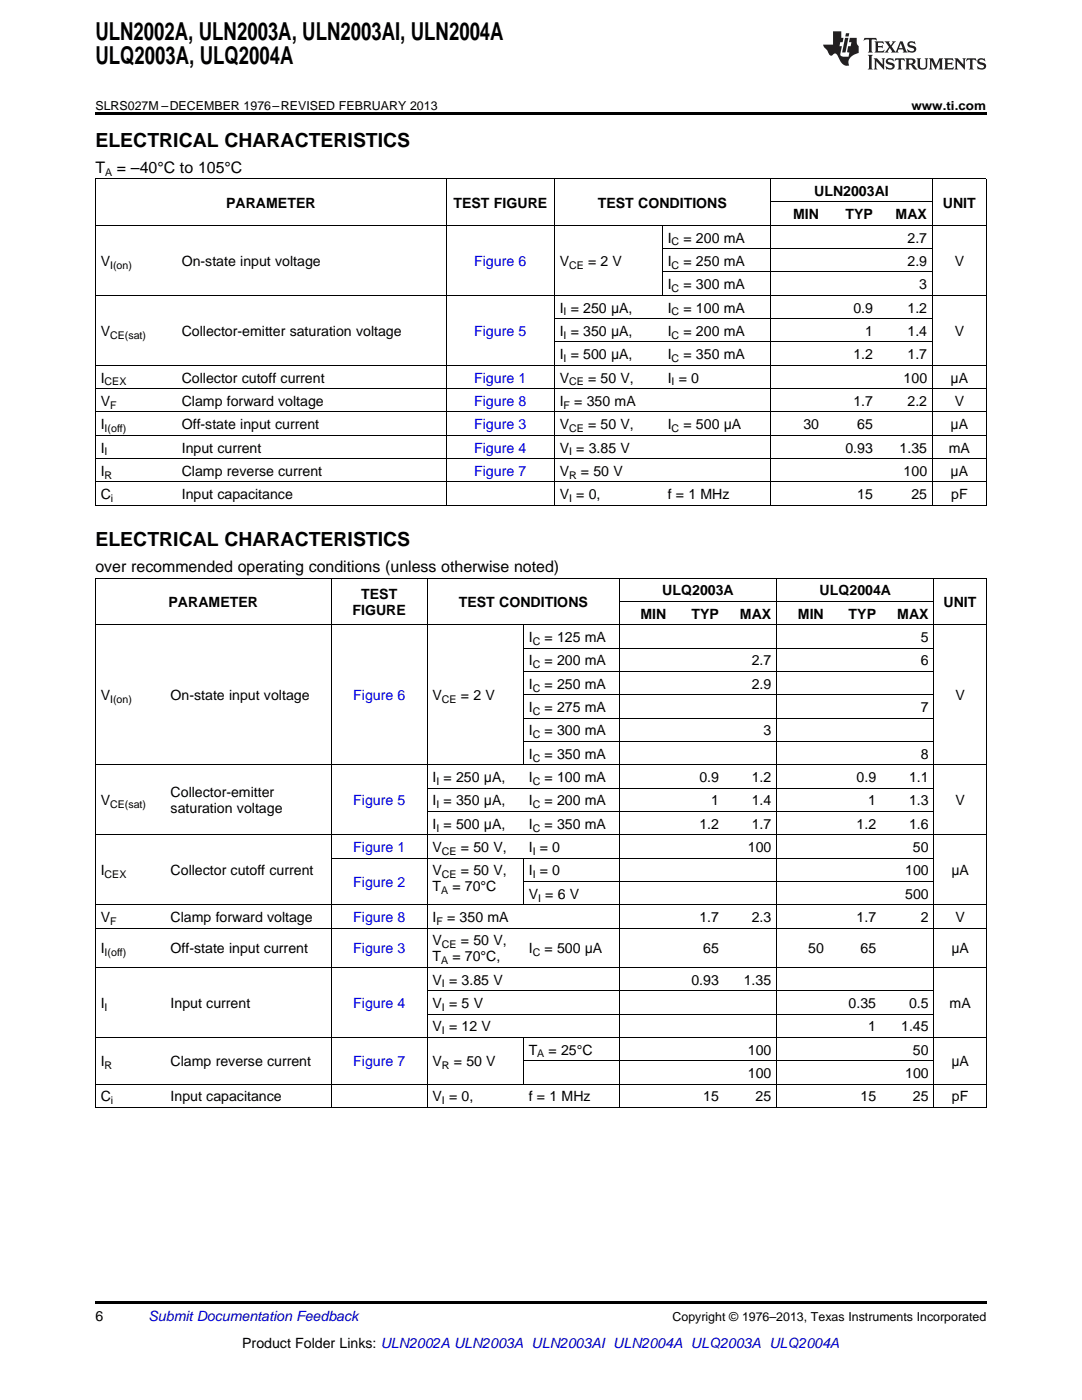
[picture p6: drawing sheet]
<svg xmlns="http://www.w3.org/2000/svg" width="216mm" height="279mm" viewBox="0 0 216 279" stroke-linecap="round" stroke-linejoin="round" font-family="sans-serif">
<defs><g id="words">
<g font-size="4.9">
<text x="19" y="7.9">ULN2002A, ULN2003A, ULN2003AI, ULN2004A</text>
<text x="19" y="12.8">ULQ2003A, ULQ2004A</text>
</g>
<g font-size="3.9">
<text x="19" y="29.3">ELECTRICAL CHARACTERISTICS</text>
<text x="19" y="109">ELECTRICAL CHARACTERISTICS</text>
</g>
<g font-size="3.2">
<text x="19" y="34.4">T</text>
<text x="23.3" y="34.4">= –40°C to 105°C</text>
<text x="19" y="114.2">over recommended operating conditions (unless otherwise noted)</text>
</g>
<g font-size="2.8">
<text x="45.1" y="41.4">PARAMETER</text>
<text x="90.5" y="41.4">TEST FIGURE</text>
<text x="119.3" y="41.4">TEST CONDITIONS</text>
<text x="162.5" y="39.1">ULN2003AI</text>
<text x="188.1" y="41.4">UNIT</text>
<text x="158.3" y="43.7">MIN</text>
<text x="168.7" y="43.7">TYP</text>
<text x="178.7" y="43.7">MAX</text>
<text x="20.1" y="53.1">V</text>
<text x="36.3" y="53.1">On-state input voltage</text>
<text x="111.7" y="53.1">V</text>
<text x="117.3" y="53.1">= 2 V</text>
<text x="133.2" y="48.4">I</text>
<text x="133.2" y="53.1">I</text>
<text x="136.4" y="48.4">= 200 mA</text>
<text x="136.4" y="53.1">= 250 mA</text>
<text x="181.1" y="48.4">2.7</text>
<text x="181.1" y="53.1">2.9</text>
<text x="190.5" y="53.1">V</text>
<text x="133.2" y="57.7">I</text>
<text x="136.4" y="57.7">= 300 mA</text>
<text x="183.4" y="57.7">3</text>
<text x="111.7" y="62.4">I = 250 μA,</text>
<text x="133.2" y="62.4">I</text>
<text x="136.4" y="62.4">= 100 mA</text>
<text x="170.3" y="62.4">0.9</text>
<text x="181.1" y="62.4">1.2</text>
<text x="20.1" y="67">V</text>
<text x="36.3" y="67">Collector-emitter saturation voltage</text>
<text x="111.7" y="67">I = 350 μA,</text>
<text x="111.7" y="71.7">I = 500 μA,</text>
<text x="133.2" y="67">I</text>
<text x="133.2" y="71.7">I</text>
<text x="136.4" y="67">= 200 mA</text>
<text x="136.4" y="71.7">= 350 mA</text>
<text x="170.3" y="71.7">1.2</text>
<text x="172.6" y="67">1</text>
<text x="181.1" y="67">1.4</text>
<text x="181.1" y="71.7">1.7</text>
<text x="190.5" y="67">V</text>
<text x="20.1" y="76.3">I</text>
<text x="36.3" y="76.3">Collector cutoff current</text>
<text x="111.7" y="76.3">V</text>
<text x="117.3" y="76.3">= 50 V,</text>
<text x="133.2" y="76.3">I = 0</text>
<text x="180.3" y="76.3">100</text>
<text x="189.7" y="76.3">μA</text>
<text x="20.1" y="81">V</text>
<text x="36.3" y="81">Clamp forward voltage</text>
<text x="111.7" y="81">I</text>
<text x="114.6" y="81">= 350 mA</text>
<text x="170.3" y="81">1.7</text>
<text x="181.1" y="81">2.2</text>
<text x="190.5" y="81">V</text>
<text x="20.1" y="85.7">I</text>
<text x="36.3" y="85.7">Off-state input current</text>
<text x="111.7" y="85.7">V</text>
<text x="117.3" y="85.7">= 50 V,</text>
<text x="133.2" y="85.7">I</text>
<text x="136.4" y="85.7">= 500 μA</text>
<text x="160.3" y="85.7">30</text>
<text x="171.1" y="85.7">65</text>
<text x="189.7" y="85.7">μA</text>
<text x="20.1" y="90.3">I</text>
<text x="20.1" y="95">I</text>
<text x="36.3" y="90.3">Input current</text>
<text x="36.3" y="95">Clamp reverse current</text>
<text x="111.7" y="90.3">V = 3.85 V</text>
<text x="111.7" y="95">V</text>
<text x="115.9" y="95">= 50 V</text>
<text x="168.7" y="90.3">0.93</text>
<text x="179.5" y="90.3">1.35</text>
<text x="180.3" y="95">100</text>
<text x="189.3" y="90.3">mA</text>
<text x="189.7" y="95">μA</text>
<text x="20.1" y="99.6">C</text>
<text x="36.3" y="99.6">Input capacitance</text>
<text x="111.7" y="99.6">V = 0,</text>
<text x="133.2" y="99.6">f = 1 MHz</text>
<text x="171.1" y="99.6">15</text>
<text x="181.9" y="99.6">25</text>
<text x="189.8" y="99.6">pF</text>
<text x="72.1" y="119.6">TEST</text>
<text x="132.2" y="118.8">ULQ2003A</text>
<text x="163.5" y="118.8">ULQ2004A</text>
<text x="33.6" y="121.1">PARAMETER</text>
<text x="70.3" y="122.7">FIGURE</text>
<text x="91.5" y="121.1">TEST CONDITIONS</text>
<text x="127.8" y="123.5">MIN</text>
<text x="138" y="123.5">TYP</text>
<text x="147.6" y="123.5">MAX</text>
<text x="159.2" y="123.5">MIN</text>
<text x="169.3" y="123.5">TYP</text>
<text x="179" y="123.5">MAX</text>
<text x="188.3" y="121.1">UNIT</text>
<text x="105.5" y="128.1">I</text>
<text x="108.7" y="128.1">= 125 mA</text>
<text x="183.7" y="128.1">5</text>
<text x="105.5" y="132.8">I</text>
<text x="105.5" y="137.4">I</text>
<text x="108.7" y="132.8">= 200 mA</text>
<text x="108.7" y="137.4">= 250 mA</text>
<text x="150" y="132.8">2.7</text>
<text x="150" y="137.4">2.9</text>
<text x="183.7" y="132.8">6</text>
<text x="20.1" y="139.8">V</text>
<text x="34" y="139.8">On-state input voltage</text>
<text x="86.3" y="139.8">V</text>
<text x="92" y="139.8">= 2 V</text>
<text x="105.5" y="142.1">I</text>
<text x="108.7" y="142.1">= 275 mA</text>
<text x="183.7" y="142.1">7</text>
<text x="190.6" y="139.8">V</text>
<text x="105.5" y="146.8">I</text>
<text x="108.7" y="146.8">= 300 mA</text>
<text x="152.3" y="146.8">3</text>
<text x="105.5" y="151.4">I</text>
<text x="108.7" y="151.4">= 350 mA</text>
<text x="183.7" y="151.4">8</text>
<text x="20.1" y="160.7">V</text>
<text x="34" y="159.1">Collector-emitter</text>
<text x="86.3" y="156.1">I = 250 μA,</text>
<text x="86.3" y="160.7">I = 350 μA,</text>
<text x="105.5" y="156.1">I</text>
<text x="105.5" y="160.7">I</text>
<text x="108.7" y="156.1">= 100 mA</text>
<text x="108.7" y="160.7">= 200 mA</text>
<text x="139.6" y="156.1">0.9</text>
<text x="141.9" y="160.7">1</text>
<text x="150" y="156.1">1.2</text>
<text x="150" y="160.7">1.4</text>
<text x="170.9" y="156.1">0.9</text>
<text x="173.2" y="160.7">1</text>
<text x="181.4" y="156.1">1.1</text>
<text x="181.4" y="160.7">1.3</text>
<text x="190.6" y="160.7">V</text>
<text x="34" y="162.3">saturation voltage</text>
<text x="86.3" y="165.4">I = 500 μA,</text>
<text x="105.5" y="165.4">I</text>
<text x="108.7" y="165.4">= 350 mA</text>
<text x="139.6" y="165.4">1.2</text>
<text x="150" y="165.4">1.7</text>
<text x="170.9" y="165.4">1.2</text>
<text x="181.4" y="165.4">1.6</text>
<text x="86.3" y="170">V</text>
<text x="92" y="170">= 50 V,</text>
<text x="105.5" y="170">I = 0</text>
<text x="149.2" y="170">100</text>
<text x="182.2" y="170">50</text>
<text x="20.1" y="174.7">I</text>
<text x="34" y="174.7">Collector cutoff current</text>
<text x="86.3" y="174.7">V</text>
<text x="86.3" y="177.9">T</text>
<text x="90.3" y="177.9">= 70°C</text>
<text x="92" y="174.7">= 50 V,</text>
<text x="105.5" y="174.7">I = 0</text>
<text x="105.5" y="179.4">V = 6 V</text>
<text x="180.6" y="174.7">100</text>
<text x="180.6" y="179.4">500</text>
<text x="189.8" y="174.7">μA</text>
<text x="20.1" y="184">V</text>
<text x="34" y="184">Clamp forward voltage</text>
<text x="86.3" y="184">I</text>
<text x="89.2" y="184">= 350 mA</text>
<text x="139.6" y="184">1.7</text>
<text x="150" y="184">2.3</text>
<text x="170.9" y="184">1.7</text>
<text x="183.7" y="184">2</text>
<text x="190.6" y="184">V</text>
<text x="20.1" y="190.3">I</text>
<text x="34" y="190.3">Off-state input current</text>
<text x="86.3" y="188.7">V</text>
<text x="86.3" y="191.8">T</text>
<text x="90.3" y="191.8">= 70°C,</text>
<text x="92" y="188.7">= 50 V,</text>
<text x="105.5" y="190.3">I</text>
<text x="108.7" y="190.3">= 500 μA</text>
<text x="140.3" y="190.3">65</text>
<text x="161.3" y="190.3">50</text>
<text x="171.7" y="190.3">65</text>
<text x="189.8" y="190.3">μA</text>
<text x="86.3" y="196.5">V = 3.85 V</text>
<text x="138" y="196.5">0.93</text>
<text x="148.4" y="196.5">1.35</text>
<text x="20.1" y="201.2">I</text>
<text x="34" y="201.2">Input current</text>
<text x="86.3" y="201.2">V = 5 V</text>
<text x="169.3" y="201.2">0.35</text>
<text x="181.4" y="201.2">0.5</text>
<text x="189.5" y="201.2">mA</text>
<text x="86.3" y="205.8">V = 12 V</text>
<text x="173.2" y="205.8">1</text>
<text x="179.8" y="205.8">1.45</text>
<text x="20.1" y="212.8">I</text>
<text x="34" y="212.8">Clamp reverse current</text>
<text x="86.3" y="212.8">V</text>
<text x="90.6" y="212.8">= 50 V</text>
<text x="105.5" y="210.5">T</text>
<text x="109.5" y="210.5">= 25°C</text>
<text x="149.2" y="210.5">100</text>
<text x="149.2" y="215.1">100</text>
<text x="180.6" y="215.1">100</text>
<text x="182.2" y="210.5">50</text>
<text x="189.8" y="212.8">μA</text>
<text x="20.1" y="219.8">C</text>
<text x="34" y="219.8">Input capacitance</text>
<text x="86.3" y="219.8">V = 0,</text>
<text x="105.5" y="219.8">f = 1 MHz</text>
<text x="140.3" y="219.8">15</text>
<text x="150.8" y="219.8">25</text>
<text x="171.7" y="219.8">15</text>
<text x="182.2" y="219.8">25</text>
<text x="189.9" y="219.8">pF</text>
<text x="19" y="263.6">6</text>
<text x="48.3" y="269">Product Folder Links: ULN2002A ULN2003A ULN2003AI ULN2004A ULQ2003A ULQ2004A</text>
</g>
<g font-size="2.8" fill="#00f">
<text x="94.6" y="53.1">Figure 6</text>
<text x="94.6" y="67">Figure 5</text>
<text x="94.6" y="76.3">Figure 1</text>
<text x="94.6" y="81">Figure 8</text>
<text x="94.6" y="85.7">Figure 3</text>
<text x="94.6" y="90.3">Figure 4</text>
<text x="94.6" y="95">Figure 7</text>
<text x="70.5" y="139.8">Figure 6</text>
<text x="70.5" y="160.7">Figure 5</text>
<text x="70.5" y="170">Figure 1</text>
<text x="70.5" y="177">Figure 2</text>
<text x="70.5" y="184">Figure 8</text>
<text x="70.5" y="190.3">Figure 3</text>
<text x="70.5" y="201.2">Figure 4</text>
<text x="70.5" y="212.8">Figure 7</text>
</g>
<text font-size="2.8" fill="#0000c8" x="29.6" y="263.6">Submit Documentation Feedback</text>
<g font-size="2.5">
<text x="19" y="21.9">SLRS027M –DECEMBER 1976–REVISED FEBRUARY 2013</text>
<text x="181.9" y="21.9">www.ti.com</text>
<text x="134.2" y="263.6">Copyright © 1976–2013, Texas Instruments Incorporated</text>
</g>
<g font-size="2.1">
<text x="21" y="35.1">A</text>
<text x="22" y="53.6">I(on)</text>
<text x="113.6" y="53.6">CE</text>
<text x="134" y="49">C</text>
<text x="134" y="53.6">C</text>
<text x="134" y="58.3">C</text>
<text x="112.5" y="62.9">I</text>
<text x="134" y="62.9">C</text>
<text x="22" y="67.6">CE(sat)</text>
<text x="112.5" y="67.6">I</text>
<text x="134" y="67.6">C</text>
<text x="20.9" y="76.9">CEX</text>
<text x="112.5" y="72.2">I</text>
<text x="113.6" y="76.9">CE</text>
<text x="134" y="72.2">C</text>
<text x="134" y="76.9">I</text>
<text x="22" y="81.6">F</text>
<text x="112.5" y="81.6">F</text>
<text x="20.9" y="86.2">I(off)</text>
<text x="113.6" y="86.2">CE</text>
<text x="134" y="86.2">C</text>
<text x="20.9" y="90.9">I</text>
<text x="20.9" y="95.5">R</text>
<text x="113.6" y="90.9">I</text>
<text x="113.6" y="95.5">R</text>
<text x="22.1" y="100.2">i</text>
<text x="113.6" y="100.2">I</text>
<text x="106.3" y="128.7">C</text>
<text x="106.3" y="133.3">C</text>
<text x="22" y="140.3">I(on)</text>
<text x="88.2" y="140.3">CE</text>
<text x="106.3" y="138">C</text>
<text x="106.3" y="142.7">C</text>
<text x="106.3" y="147.3">C</text>
<text x="106.3" y="152">C</text>
<text x="22" y="161.3">CE(sat)</text>
<text x="87.1" y="156.6">I</text>
<text x="87.1" y="161.3">I</text>
<text x="106.3" y="156.6">C</text>
<text x="106.3" y="161.3">C</text>
<text x="87.1" y="165.9">I</text>
<text x="106.3" y="165.9">C</text>
<text x="88.2" y="170.6">CE</text>
<text x="106.3" y="170.6">I</text>
<text x="20.9" y="175.3">CEX</text>
<text x="88" y="178.4">A</text>
<text x="88.2" y="175.3">CE</text>
<text x="106.3" y="175.3">I</text>
<text x="107.4" y="179.9">I</text>
<text x="22" y="184.6">F</text>
<text x="87.1" y="184.6">F</text>
<text x="20.9" y="190.8">I(off)</text>
<text x="88.2" y="189.2">CE</text>
<text x="106.3" y="190.8">C</text>
<text x="88" y="192.4">A</text>
<text x="88.2" y="197.1">I</text>
<text x="20.9" y="201.7">I</text>
<text x="88.2" y="201.7">I</text>
<text x="88.2" y="206.4">I</text>
<text x="20.9" y="213.4">R</text>
<text x="88.2" y="213.4">R</text>
<text x="107.2" y="211">A</text>
<text x="22.1" y="220.3">i</text>
<text x="88.2" y="220.3">I</text>
</g>
</g></defs>
<path d="M19 22.5h177.8v.5h-177.8zM19 259.7h177.8v.5h-177.8z" fill="#000"/>
<g fill="none" stroke="#000" stroke-width=".2">
<path d="M19 35.6h177.8M19.1 35.7v65.2M89 35.7v65.2M110.6 35.7v65.2M153.7 35.7v65.2M186 35.7v65.2M196.8 35.7v65.2M19 58.9h177.8M19 45h177.8M132.1 45v14M132.2 54.3h53.9M132.2 49.6h53.9"/>
<path d="M153.7 40.3h32.4M19 77.6h177.8M19 72.9h177.8M110.6 68.2h75.5M110.6 63.6h75.5M19 96.2h177.8M19 91.5h177.8M19 86.9h177.8M19 82.2h177.8M19 115.4h177.8M19 100.8h177.8M19.1 115.4v105.7"/>
<path d="M66.1 115.4v105.7M85.2 115.4v105.7M123.6 115.4v105.7M155 115.4v105.7M186.3 115.4v105.7M196.8 115.4v105.7M19 124.7h177.8M104.4 124.7v28M104.5 138.7h81.9M104.5 134h81.9M104.5 129.3h81.9M123.6 120h62.8"/>
<path d="M19 152.6h177.8M85.3 157.3h101.1M104.5 148h81.9M104.5 143.3h81.9M19 166.6h177.8M66.1 171.3h120.3M85.3 161.9h101.1M104.4 171.3v9.3M104.5 175.9h81.9M19 193.1h177.8M19 185.2h177.8M19 180.6h177.8"/>
<path d="M85.3 197.7h101.1M19 216.3h177.8M19 207h177.8M85.3 202.4h101.1M104.4 207.1v9.3M104.5 211.7h81.9M19 221h177.8"/>
</g>
<g fill="#231f20">
<path d="M172.5 7.6l-.1 .5 .4-.2h.6v.1v2.1l-.2 .4h.9l-.2-.4v-2.1l.1-.1h.5l.5 .2-.2-.5zM174.5 8.3l.2 .3v1.5l-.2 .4h1.8l.2-.6a1.04 1.04 0 0 1-1.3 .2v-.7h.6l.3 .2v-.6l-.3 .2h-.6v-.6l.8-.1 .4 .3-.2-.5zM176.5 8.3l.9 1.1-.9 1.1h.8l-.2-.2 .4-.7 .5 .7-.2 .2h1.5l-.2-.2 .2-.4h.9l.1 .4-.2 .2h1l-.3-.3-.7-1.9h-.5l-.9 2-.8-1 .9-1h-.8l.1 .3-.4 .5-.3-.6 .1-.2zM179.7 8.6l.4 1h-.7zM181.3 8.4a.63 .63 0 0 0-.2 .7 .63 .63 0 0 0 .6 .4l.6 .2 .1 .2a.75 .75 0 0 1-.7 .4 .75 .75 0 0 1-.6-.5l.1 .7 .1-.1a1.11 1.11 0 0 0 1.5-.6 1.13 1.13 0 0 0-1.2-.8l-.1-.4a1.04 1.04 0 0 1 1.2 .2l-.2-.5-.2 .1-.4-.2zM173.2 10.9l.2 .4v2.2l-.2 .4h1l-.3-.4v-2.2l.3-.4zM174.3 11.6l.3 .4v1.5l-.3 .4h.8l-.2-.4v-1.3l1.5 1.7v-1.9l.2-.4h-.7l.2 .4v.9l-1.1-1.3zM177 11.8a.62 .62 0 0 0-.2 .7 .62 .62 0 0 0 .6 .4l.6 .1 .1 .3a.76 .76 0 0 1-.7 .3 .76 .76 0 0 1-.7-.4l.2 .7 .1-.1a1.11 1.11 0 0 0 1.5-.6 1.13 1.13 0 0 0-1.2-.8l-.1-.4a1.04 1.04 0 0 1 1.2 .2l-.2-.6-.2 .1-.5-.1zM178.7 11.6l-.2 .6a.61 .61 0 0 1 .8-.3v1.6l-.2 .4h.9l-.2-.4v-1.6a.63 .63 0 0 1 .7 .3l-.1-.6zM180.6 11.6l.3 .4v1.5l-.3 .4h1l-.2-.2-.1-.8 .6 .2a.76 .76 0 0 0 1.2 .7l-1-1a.58 .58 0 0 0 .6-.5 .58 .58 0 0 0-.5-.6zM181.4 11.9h.1a.45 .45 0 0 1 .5 .1 .45 .45 0 0 1 .1 .5l-.8 .2zM182.9 11.6l.2 .2a2.17 2.17 0 0 0 .3 1.9 .99 .99 0 0 0 1.6-.6v-1.1l.2-.4h-.7l.2 .2a1.92 1.92 0 0 1-.2 1.8 .6 .6 0 0 1-.9-.5v-1.1l.2-.4zM185.4 11.6l.2 .4v1.5l-.2 .4h.7l-.2-.4v-1.4l.8 1.8 .8-1.8v1.4l-.2 .4h.9l-.2-.4v-1.5l.2-.4h-.8l-.6 1.5-.6-1.5zM188.4 11.6l.2 .4v1.5l-.2 .4h1.8l.1-.6a1.04 1.04 0 0 1-1.2 .1v-.6h.5l.4 .2v-.6l-.4 .2h-.5v-.7h.8l.3 .3-.1-.6zM190.5 11.6l.2 .4v1.5l-.2 .4h.7l-.2-.4v-1.3l1.5 1.7v-1.9l.2-.4h-.7l.2 .4v.9l-1.1-1.3zM192.9 11.6l-.1 .6a.61 .61 0 0 1 .7-.3l.1 1.6-.3 .4h1l-.3-.4 .1-1.6a.63 .63 0 0 1 .7 .3l-.1-.6zM195.2 11.8a.62 .62 0 0 0-.2 .7 .62 .62 0 0 0 .6 .4l.6 .1 .1 .3a.76 .76 0 0 1-.7 .3 .76 .76 0 0 1-.6-.4l.1 .7 .1-.1a1.11 1.11 0 0 0 1.6-.6 1.13 1.13 0 0 0-1.3-.8l-.1-.4a1.04 1.04 0 0 1 1.2 .2l-.1-.6-.2 .1-.5-.1z"/>
<path d="M166.2 6.3v2.6h-1.9v.4l.8 .9a.91 .91 0 0 0 1 .8 .56 .56 0 0 1 .5-.3 .56 .56 0 0 1 .5 .3l.4 .8a1.53 1.53 0 0 0 1.9 1.2 1.54 1.54 0 0 1 1-2.1l.9-.3v-1.4a1.52 1.52 0 0 1-.4-1.6h-1.3l-.2 .8h.5l-.2 .8h-.5l-.1 1v.2l.4 .1-.2 .8a1.93 1.93 0 0 1-1.6-.3l.3-1.8h-.5l.2-.8h.4l.2-.8h-.4v-1.3zM168.6 7.6l-.6 2.9h.7l.6-2.9zM168.8 6.6l-.1 .7h.6l.2-.7z"/>
</g>
<use href="#words"/>
</svg>
